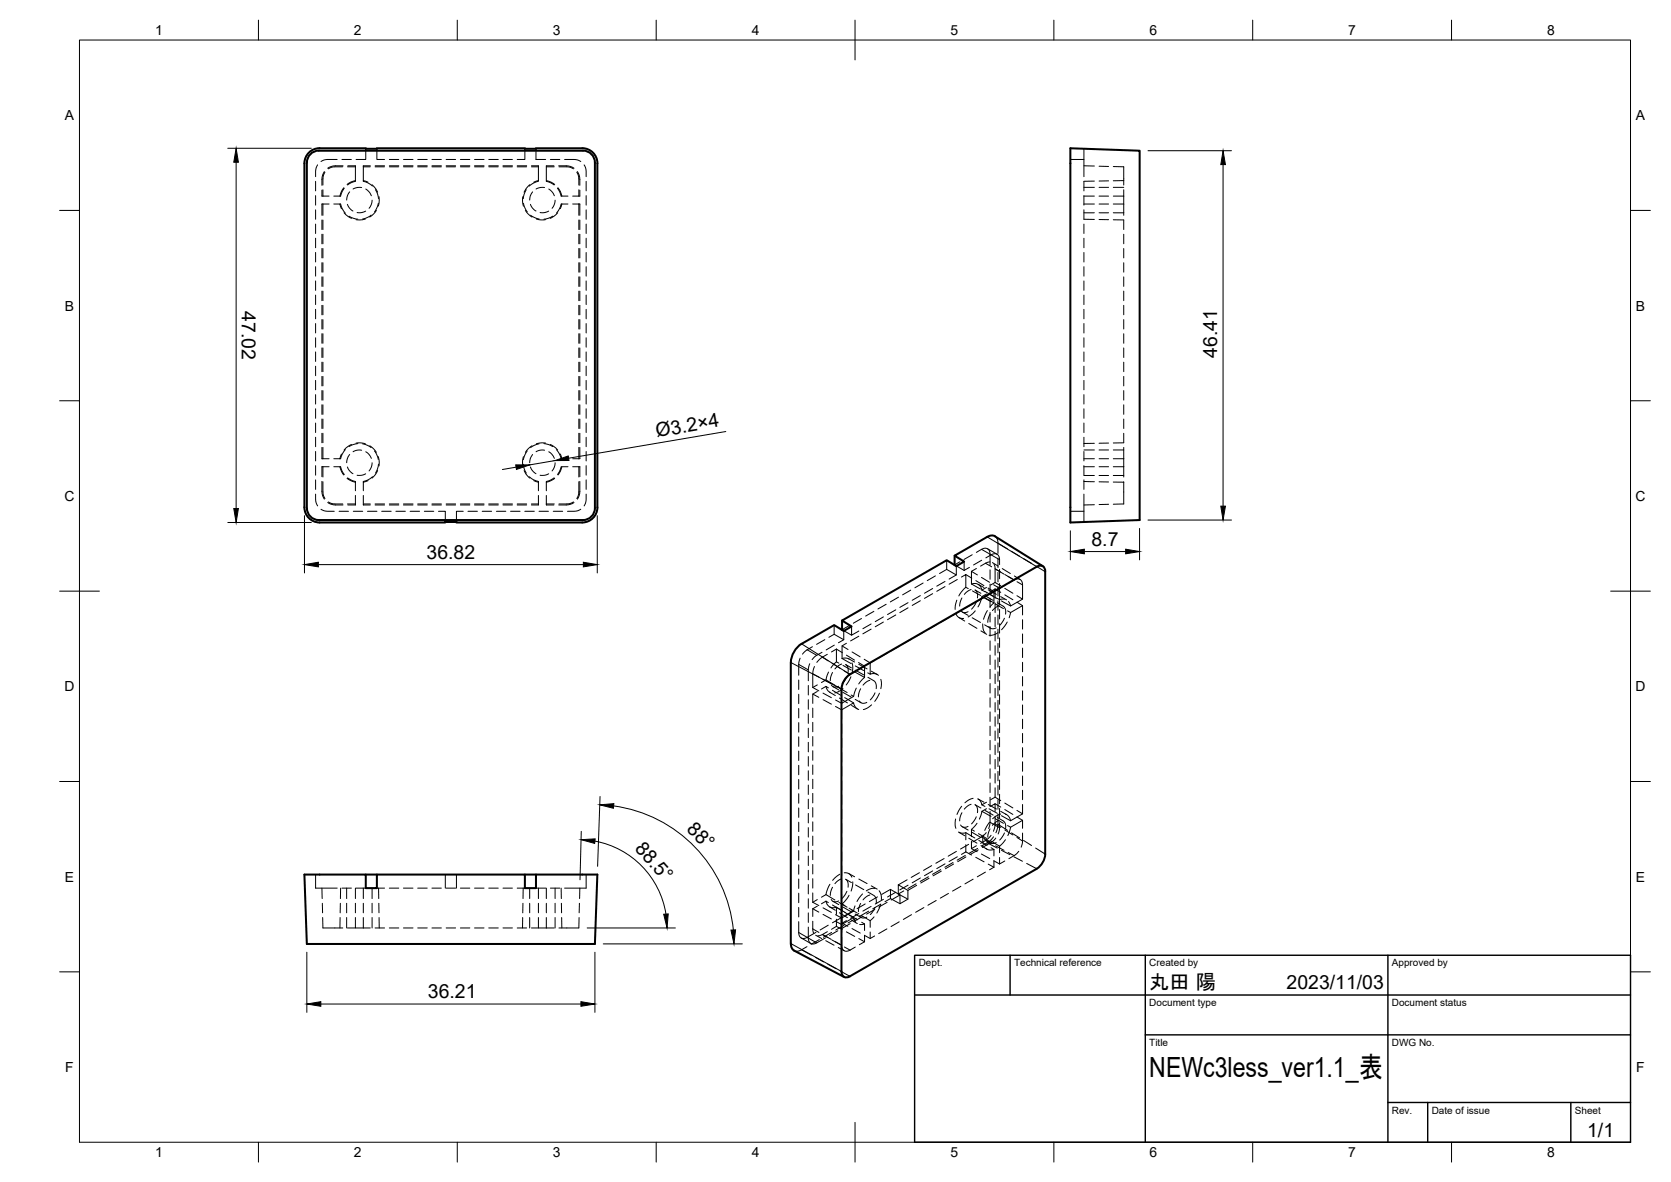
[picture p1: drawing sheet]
<svg xmlns="http://www.w3.org/2000/svg" width="420mm" height="297mm" viewBox="0 0 420 297" stroke-linecap="round" stroke-linejoin="round" font-family="sans-serif">
<defs><g id="words">
<text font-size="7" x="289" y="270.6">NEWc3less_ver1.1_表</text>
<text font-size="5.1" x="289" y="248.5">丸田 陽</text>
<g font-size="4.9">
<text x="60.8" y="78.3" transform="rotate(90 60.8 78.3)">47.02</text>
<text x="306.1" y="90" transform="rotate(-90 306.1 90)">46.41</text>
<text x="165.1" y="109.8" transform="rotate(-10 165.1 109.8)">Ø3.2×4</text>
<text x="274.4" y="137.1">8.7</text>
<text x="107.3" y="140.4">36.82</text>
<text x="172.4" y="208.6" transform="rotate(44 172.4 208.6)">88°</text>
<text x="159.5" y="213.3" transform="rotate(48 159.5 213.3)">88.5°</text>
<text x="107.6" y="250.9">36.21</text>
<text x="323.5" y="248.5">2023/11/03</text>
<text x="399.1" y="285.7">1/1</text>
</g>
<g font-size="3.5">
<text x="39" y="8.8">1</text>
<text x="89" y="8.8">2</text>
<text x="139" y="8.8">3</text>
<text x="189" y="8.8">4</text>
<text x="239" y="8.8">5</text>
<text x="289" y="8.8">6</text>
<text x="339" y="8.8">7</text>
<text x="389" y="8.8">8</text>
<text x="16.3" y="30.2">A</text>
<text x="411.3" y="30.2">A</text>
<text x="16.3" y="78">B</text>
<text x="411.3" y="78">B</text>
<text x="16.2" y="125.9">C</text>
<text x="411.2" y="125.9">C</text>
<text x="16.2" y="173.7">D</text>
<text x="411.2" y="173.7">D</text>
<text x="16.3" y="221.6">E</text>
<text x="411.3" y="221.6">E</text>
<text x="16.4" y="269.4">F</text>
<text x="411.4" y="269.4">F</text>
<text x="39" y="290.8">1</text>
<text x="89" y="290.8">2</text>
<text x="139" y="290.8">3</text>
<text x="189" y="290.8">4</text>
<text x="239" y="290.8">5</text>
<text x="289" y="290.8">6</text>
<text x="339" y="290.8">7</text>
<text x="389" y="290.8">8</text>
</g>
<g font-size="2.5">
<text x="231" y="242.9">Dept.</text>
<text x="255" y="242.9">Technical reference</text>
<text x="289" y="242.9">Created by</text>
<text x="350" y="242.9">Approved by</text>
<text x="289" y="252.8">Document type</text>
<text x="350" y="252.8">Document status</text>
<text x="289" y="262.9">Title</text>
<text x="350" y="262.9">DWG No.</text>
<text x="350" y="279.9">Rev.</text>
<text x="360" y="279.9">Date of issue</text>
<text x="396" y="279.9">Sheet</text>
</g>
</g></defs>
<!-- layer: Hidden -->
<g fill="none" stroke="#000" stroke-width=".25">
<path d="M92 37.4v2.7h-2.5M94.8 37.4v2.7h1.9M132 37.4v2.7h-2M134.8 37.4v2.7h2.4M272.5 37.4v7M79.4 45.6v2.4M79.4 49.2v2.3M79.4 52.7v2.4M79.4 56.3v2.4M79.4 59.9v2.4M79.9 41.4l-.2 .3a4.6 4.6 0 0 0-.3 2.7M80.9 47.8v1.5h1.8"/>
<path d="M80.9 55.3v2.4M80.9 58.9v2.4M81.2 47.7v1.6M81.2 51.3v2.8M81.2 55.3v2.4M81.2 58.9v2.4M81.6 43.1l-.3 .4a5.2 5.2 0 0 0-.4 3.1M81.7 43.3l-.2 .3a5 5 0 0 0-.3 2.9M82.7 51.3h-1.8v2.8M83.9 51.3h1.6l.4 1.2M83.9 49.3h1.6M84.8 40.1h-2.9l-1.2 .5"/>
<path d="M85.5 51.3h.1l.5 1.2 .7 1.1M86 40.1h2.3M86.2 41.9a5.6 5.6 0 0 0-3.4 .4l-.3 .1M86.3 41.7a5.5 5.5 0 0 0-3.9 .6M86.4 47.2l-.5 .9-.4 1.2M86.5 53.5l1 .9 .9 .5M86.6 47.3l-1 2h-.1M87.4 51.4l.4 .8 1 .8M87.4 41.9h2M87.5 41.7h1.9v.2M87.8 54.3l1 .5 1.2 .3M87.9 48.2l-.6 1.1-.1 1"/>
<path d="M89.4 41.9v3.7l-1.2 .4-.8 .5M89.4 45.4l-1.3 .4-.8 .6M90.9 47.1h-.9l-1.2 .4M91.4 41.9v3.5l1.1 .4M91.4 45.4v.2l1.1 .4 1.1 .7M91.4 41.9h1.7M91.9 55l-.8 .2h-1.6M91.9 53.1l-.9 .3h-1.2M92 47.5l.8 .7 .6 1M93.1 41.7h-1.7v.2M93.3 54.1l-.8 .5-1.3 .4M93.5 46.4l1 1 .5 .9"/>
<path d="M93.6 50.3l-.3 1.2-.5 .9M94.3 41.9h2.4M94.3 41.7h2.4M94.4 47.7l.5 1.1 .3 1.1M94.6 52.9l-.7 .9-.9 .7M95.1 51.1l-.2 .7-.7 1.4M95.3 49.4v1.6l-.2 .8M97.9 41.9h2.4M97.9 41.7h2.4M97.9 40.1h2.4M101.5 41.9h2.3M101.5 41.7h2.3"/>
<path d="M101.5 40.1h2.3M105 41.9h2.4M105 41.7h2.4M105 40.1h2.4M108.6 41.9h2.4M108.6 41.7h2.4M108.6 40.1h2.4M112.2 41.9h2.4M112.2 41.7h2.4M112.2 40.1h2.4M115.8 41.9h2.3M115.8 41.7h2.3"/>
<path d="M115.8 40.1h2.3M119.3 41.9h2.4M119.3 41.7h2.4M119.3 40.1h2.4M122.9 41.9h2.4M122.9 41.7h2.4M122.9 40.1h2.4M126.5 41.9h2.3M126.5 41.7h2.3M126.5 40.1h2.3M130 41.9h2.4M130 41.7h2.4"/>
<path d="M131.4 49.5v1.5l.2 .8M131.6 51.1l.5 1.3 .5 .8M132.1 52.9l.7 .9 1 .8M132.3 47.7l-.5 1.1-.2 1.1M133.2 46.4l-.9 1-.5 .9M133.4 51.4l.4 .8 1 .8M133.4 54.1l1.4 .7 .8 .2M133.6 41.7h1.8v3.7M133.6 41.9h1.8M133.9 48.2l-.6 1.1-.1 1M134.9 55l1.3 .3 1-.1M135.4 45.4l-1.2 .4"/>
<path d="M135.4 45.4v.2l-1.2 .4-1.1 .8M136.9 47.1h-.9l-1.2 .4M137.4 45.4l1.2 .4 .9 .6M137.4 41.9h2M138 53.1l-1 .3h-1.2M138 47.5l.8 .7 .6 1M138.4 40.1h2.4M139 54.3l-1.1 .5-1.1 .3M139.3 41.7h-1.9v3.9l1.1 .4 .8 .5M139.6 50.3l-.3 1.2-.5 .9M140.2 47.3l.5 .8 .4 1.2h.2M140.2 53.5l-1 .9-.9 .5"/>
<path d="M140.3 47.2l.6 .9 .4 1.2h1.5M140.5 41.7a5.5 5.5 0 0 1 3.8 .6M140.5 41.9a5.6 5.6 0 0 1 3.4 .4l.3 .1M141.3 51.3l-.4 1.1M141.3 51.3h-.2l-.4 1.2-.8 1.1M141.3 51.3h1.5M142 40.1h2.8l1.2 .5M144 51.3h1.8v2.8M145 43.3l.2 .3a5 5 0 0 1 .3 2.9M145.2 43.1l.2 .4a5.2 5.2 0 0 1 .4 3.1M145.5 47.7v1.6M145.5 51.3v2.8"/>
<path d="M145.5 55.3v2.4M145.5 58.9v2.4M145.8 47.8v1.5h-1.8M145.8 55.3v2.4M145.8 58.9v2.4M146.9 41.4l.1 .3a4.6 4.6 0 0 1 .4 2.7M147.4 45.6v2.4M147.4 49.2v2.3M147.4 52.7v2.4M147.4 56.3v2.4M147.4 59.9v2.4M269.1 40.1h3.4"/>
<path d="M272.5 51.3h2.7M272.5 49.3h2.7M272.5 49.2v2.3M272.5 52.7v2.4h2.7M272.5 56.3v2.4M272.5 59.9v2.4M272.5 41.7h2.7M272.5 53.5h2.7M272.5 47.1h2.7M275.2 45.5l-2.7 .1v2.4M276.4 51.3h2.3M276.4 49.3h2.3"/>
<path d="M276.4 41.8h2.3M276.4 53.5h2.3M276.4 47.1h2.3M276.4 55.2h2.3M278.7 45.5h-2.3M279.9 41.9h2.7v4.6M279.9 51.3h2.7M279.9 49.3h2.7M279.9 53.5h2.7M279.9 47.1h2.7M279.9 55.2l2.7 .1M282.6 45.4h-2.7"/>
<path d="M282.6 49.3v2M282.6 47.7v1.6M282.6 51.3v2.8M282.6 55.3v2.4M282.6 58.9v2.4M79.4 63.4v2.4M79.4 67v2.4M79.4 70.6v2.4M79.4 74.2v2.3M79.4 77.7v2.4M80.9 62.4v2.4M80.9 66v2.4"/>
<path d="M80.9 69.6v2.4M80.9 73.2v2.4M80.9 76.7v2.4M81.2 62.4v2.4M81.2 66v2.4M81.2 69.6v2.4M81.2 73.2v2.4M81.2 76.7v2.4M145.5 62.4v2.4M145.5 66v2.4M145.5 69.6v2.4M145.5 73.2v2.4"/>
<path d="M145.5 76.7v2.4M145.8 62.4v2.4M145.8 66v2.4M145.8 69.6v2.4M145.8 73.2v2.4M145.8 76.7v2.4M147.4 63.4v2.4M147.4 67v2.4M147.4 70.6v2.4M147.4 74.2v2.3M147.4 77.7v2.4M272.5 63.4v2.4"/>
<path d="M272.5 67v2.4M272.5 70.6v2.4M272.5 74.2v2.3M272.5 77.7v2.4M282.6 62.4v2.4M282.6 66v2.4M282.6 69.6v2.4M282.6 73.2v2.4M282.6 76.7v2.4M79.4 81.3v2.4M79.4 84.9v2.4M79.4 88.4v2.4"/>
<path d="M79.4 92v2.4M79.4 95.6v2.4M79.4 99.2v2.3M80.9 80.3v2.4M80.9 83.9v2.4M80.9 87.4v2.4M80.9 91v2.4M80.9 94.6v2.4M80.9 98.2v2.3M81.2 80.3v2.4M81.2 83.9v2.4M81.2 87.4v2.4"/>
<path d="M81.2 91v2.4M81.2 94.6v2.4M81.2 98.2v2.3M145.5 80.3v2.4M145.5 83.9v2.4M145.5 87.4v2.4M145.5 91v2.4M145.5 94.6v2.4M145.5 98.2v2.3M145.8 80.3v2.4M145.8 83.9v2.4M145.8 87.4v2.4"/>
<path d="M145.8 91v2.4M145.8 94.6v2.4M145.8 98.2v2.3M147.4 81.3v2.4M147.4 84.9v2.4M147.4 88.4v2.4M147.4 92v2.4M147.4 95.6v2.4M147.4 99.2v2.3M272.5 81.3v2.4M272.5 84.9v2.4M272.5 88.4v2.4"/>
<path d="M272.5 92v2.4M272.5 95.6v2.4M272.5 99.2v2.3M282.6 80.3v2.4M282.6 83.9v2.4M282.6 87.4v2.4M282.6 91v2.4M282.6 94.6v2.4M282.6 98.2v2.3M79.4 102.7v2.4M79.4 106.3v2.4M79.4 109.9v2.4"/>
<path d="M79.4 113.5v2.3M79.4 117v2.4M80.9 112.4v2.9h1.8M80.9 101.7v2.4M80.9 105.3v2.4M80.9 108.9v2.4M81.2 101.7v2.4M81.2 105.3v2.4M81.2 108.9v2.4M81.2 112.4v2.9M81.2 117.3v2.6M82.7 117.3h-1.8v2.5"/>
<path d="M83.9 117.3h1.6l.4 1.2 .5 .9M85.5 117.3h.1l.4 1.2 .6 .7M85.9 114.1l-.4 1.2h-1.6M86.8 113l-.7 1.1-.5 1.2h-.1M87.4 117.4l.4 .8 1 .8M87.9 114.2l-.6 1.1-.1 1M88.4 111.7l-1.4 .9-.5 .5M89.5 111.4l1-.1 1.4 .2M90 111.5l-1.2 .2-1.1 .5M90.9 113.1h-.9l-1.2 .4M91.2 111.5l1.3 .5 .8 .5M91.9 119.1l-.9 .3h-1.2"/>
<path d="M92 113.5l.8 .7 .6 1M93 112l.9 .7 .7 1M93.6 116.3l-.3 1.2-.5 .8M93.7 119.8l-1.2 .8-1.1 .4v.2M94.1 113.3l.6 .8 .4 1.4M95 118.2l-.5 1-1 .9M95.1 114.8l.2 .7v1.6M95.2 116.7l-.3 1.1-.5 1.1M131.6 116.7l.2 1.1 .5 1.1M131.6 114.8l-.2 .7v1.6M131.8 118.3l.5 .9 .9 .9M132.6 113.3l-.5 .8-.5 1.4"/>
<path d="M133.1 119.8l1.1 .8 1.2 .4v.2M133.4 117.4l.4 .8 1 .8M133.8 112l-1 .7-.7 1M133.9 114.2l-.6 1.1-.1 1M135.6 111.5l-1.4 .5-.8 .5M136.8 111.5l1.1 .2 1.1 .5M136.9 113.1h-.9l-1.2 .4M137.2 111.4l-1-.1-1.3 .2M138 119.1l-1 .3h-1.2M138 113.5l.8 .7 .6 1M138.3 111.7l.9 .5 1 .9M139.6 116.3l-.3 1.2-.5 .8"/>
<path d="M139.9 113l.8 1.1 .4 1.2h.2M140.9 114.1l.4 1.2M141.3 117.3h-.2l-.4 1.2-.5 .7M141.3 115.3h1.5M142.8 117.3h-1.5l-.4 1.2-.6 .9M144 117.3h1.8v2.5M145.5 101.7v2.4M145.5 105.3v2.4M145.5 108.9v2.4M145.5 112.4v2.9M145.5 117.3v2.6M145.8 112.4v2.9h-1.8"/>
<path d="M145.8 101.7v2.4M145.8 105.3v2.4M145.8 108.9v2.4M147.4 102.7v2.4M147.4 106.3v2.4M147.4 109.9v2.4M147.4 113.5v2.3M147.4 117v2.4M272.5 115.3h2.7M272.5 117.3h2.7M272.5 102.7v2.4M272.5 106.3v2.4"/>
<path d="M272.5 109.9v2.4M272.5 113.5v2.3M272.5 117v2.4M272.5 119.5h2.7M272.5 113.1h2.7M275.2 111.4h-2.7M276.4 115.3h2.3M276.4 117.3h2.3M276.4 119.5h2.3M276.4 113.1h2.3M278.7 111.3l-2.3 .1M279.9 115.3h2.7"/>
<path d="M279.9 117.3h2.7M279.9 119.5h2.7M279.9 113.1h2.7M282.6 115.3v2M282.6 101.7v2.4M282.6 105.3v2.4M282.6 108.9v2.4h-2.7M282.6 112.4v2.9M282.6 117.3v2.6M79.4 124.2a4.4 4.4 0 0 0 .5 2.9M79.4 120.6v2.4M80.7 128l.3 .2a5.2 5.2 0 0 0 3.1 .3"/>
<path d="M80.9 121a6.7 6.7 0 0 0 .4 4l.3 .4M81.2 121.1v3l.5 1.2M82.4 126.3l.4 .2a6.2 6.2 0 0 0 3.5 .4M82.5 126.1l.3 .2a5.6 5.6 0 0 0 3.4 .3M85.3 128.5h2.3M87.3 120.2l.8 .6 1.3 .4M87.4 126.6h2M87.4 120.1l2 .9v.2M88.8 128.5h2.4M89.4 124.5v2.4h-1.9M89.4 121.2v2.1M91.4 124.5v2.1"/>
<path d="M92.4 128.5h2.4M92.5 120.8l-1.1 .4v2.1M93.1 126.6h-1.7v.3h1.7M94.3 126.9h2.4M94.3 126.6h2.4M96 128.5h2.4M97.9 126.9h2.4M97.9 126.6h2.4M99.5 128.5h2.4M101.5 126.9h2.3M101.5 126.6h2.3M103.1 128.5h2.4"/>
<path d="M105 126.9h2.4M105 126.6h2.4M106.7 128.5h2.4M108.6 126.9h2.4M108.6 126.6h2.4M110.3 128.5h1.7v2.7M112.2 126.9h2.4M112.2 126.6h2.4M115.8 126.9h2.3M115.8 126.6h2.3M116.5 128.5h-1.7v2.7M117.7 128.5h2.3"/>
<path d="M119.3 126.9h2.4M119.3 126.6h2.4M121.2 128.5h2.4M122.9 126.9h2.4M122.9 126.6h2.4M124.8 128.5h2.4M126.5 126.9h2.3M126.5 126.6h2.3M128.4 128.5h2.4M130 126.9h2.4M130 126.6h2.4M132 128.5h2.3"/>
<path d="M133.6 126.6h1.8M134.2 120.8l1.2 .4M135.4 121.2v2.1M135.4 124.5v2.4h-1.8M135.5 128.5h2.4M137.4 121.2v2.1M137.4 124.5v2.4h1.9M137.4 126.6h2M139.1 128.5h2.4M139.3 120.1l-1.9 .9v.2M139.5 120.2l-.9 .6-1.2 .4M144.2 126.1l-.3 .2a5.6 5.6 0 0 1-3.4 .3"/>
<path d="M144.3 126.3l-.4 .2a6.2 6.2 0 0 1-3.4 .4M145.5 121.1v3l-.5 1.2M145.8 121a6.7 6.7 0 0 1-.4 4l-.2 .4M146 128l-.3 .2a5.2 5.2 0 0 1-3 .3M147.4 124.2a4.4 4.4 0 0 1-.5 2.9M147.4 120.6v2.4M244.5 139.4l-2.1 1.2M245.5 138.8a4.1 4.1 0 0 1 2.3-1l.5 .1 .5 .7 .1 3.4M248.3 137.9l2.4 1.4M250.2 134.8l.6 .9 .1 3.4M269.1 128.5h3.4M272.5 124.2v7"/>
<path d="M272.5 121l2.7 .1M272.5 120.6v2.4M275.2 126.8l-2.7 .1M276.4 121.1h2.3M278.7 126.7l-2.3 .1M279.9 121.1l2.7 .1M282.6 121.1v5.5l-2.7 .1M209.7 157.1v2.3l2.5 1.4M209.7 159.4l-1.3 .8M212.2 158.6v2.2l-1.4 .7M212.2 158.5l1.9 1.1M213.5 157.2l-1.8 1"/>
<path d="M214.1 157.4v2.2l1.8-1M215.9 159.9l-2 1.2M216.6 155.4l-2 1.2M219 156.8l-2 1.2M219 158.1l-2 1.2M219.7 153.6l-2 1.2M222.1 156.3l-2 1.2M222.1 155l-2 1.2M222.8 151.9l-2.1 1.1M225.2 153.3l-2 1.1M225.2 154.5l-2 1.2M225.9 150.1l-2 1.2"/>
<path d="M228.3 151.5l-2 1.1M228.3 152.7l-2 1.3M229 148.3l-2.1 1.2M231.4 151l-2 1.2M231.4 149.7l-2 1.2M232.1 146.5l-2.1 1.2M232.3 158.8l-2.1 1.2M234.5 149.2l-2 1.2M234.5 147.9l-2 1.2M235.2 144.7l-2 1.2M235.4 157l-2.1 1.2M237.6 146.1l-2.1 1.2"/>
<path d="M237.6 147.4l-2.1 1.2M238 140.8v2.3l-1.8 1M238 143.1l2.5 1.4M238.5 155.3l-2.1 1.1M240.4 154.3l.6 .8 1.3 .3M240.5 142.3v2.2l-1.9 1M240.5 142.2l1.9 1.1M240.6 150.8l-.4 2.3M240.7 145.6l-2.1 1.2M241.1 155.2l1.5 .9M241.3 141.2l-1.3 .8M241.5 153.4a1.29 1.29 0 0 0 1.9 .3"/>
<path d="M241.6 153.5l-2.1 1.2M241.7 145l1.1-.6v3.2M241.9 150.3l-.5 1.1-.1 .9M242 153.8l1.4 .9M242.4 141.1v2.2M242.8 144.4l1.5 .9M243.5 147.9l-.7-.3-1.2 1.3-.5 .9M243.6 156.7l2 1.2M243.8 142.6l-1.4 .7M244.2 148.2l-.9 .4-.8 .8M244.3 146.8a1.89 1.89 0 0 1 2.6 1.5M244.3 146.8l2.2 1.2"/>
<path d="M244.3 143.6l1.5 .9M244.5 155.2l2 1.2M244.5 148.5l2.1 1.2M244.7 151.7l-2.1 1.2M245.2 148.3l1.4 .8M245.2 148.3l.5 .8 .1 1.2M245.2 153.5l-1.8 1.6M245.4 145.9l2 1.3M245.5 151.3l-1.2 1.8M245.5 142.9l-1.2 .7v3.2M245.9 146.8l1.5 .8M246.7 158.5l1.4 .9"/>
<path d="M246.8 145.1l2 1.2M246.8 140.8l-2 1.2M246.9 148.3l.7 .4M247.1 156.8l.1 1.4 .5 .9M247.6 157l1.4 .9M247.6 148.6l2.1 1.2M247.6 150.2l2.3 1.3M247.6 149.7l2.1 1.2M247.8 149.9l-2.1 1.2M247.9 140.2a4.2 4.2 0 0 1 2.3-1.1l.5 .2 .5 .7 .1 1.9M248.1 147.6l-1.2 .7M248.1 149.3l-1.2 .6"/>
<path d="M248.3 153.4l-1 2.2M248.4 147.8l1.5 .9M248.5 148.2l2 1.2M248.6 157.4a1.29 1.29 0 0 0 1.9 .4M248.7 149.3l2.1 1.1M248.9 154.4l-.4 1.1-.1 .9M248.9 141.2a4.3 4.3 0 0 0-2.4 1.1M248.9 143.2v2.4M248.9 146.8v2.3M248.9 150.3v2.4M248.9 153.9v2.4M248.9 157.5v2.4"/>
<path d="M249.2 151.2l-2.3-1.3-.5 1.7-.5 .9M249.5 141.4l1.5 .9M249.8 146.9l1.5 1 1.3-.8M249.9 151.5l-1 1M249.9 148.7v2.8M249.9 148.7l-1.1 .6M249.9 141.8l.3 .7v3.9M250.2 146.4l-1.1 .6M250.2 148v2.4M250.2 151.6v2.3M250.2 155.1v2.4M250.2 158.7v2.4"/>
<path d="M250.2 148l-1.1 .7M250.2 148l1.4 .9M250.2 146.4l1.4 .8M250.2 151.8l2.1 1.1M250.7 150.4l.6 .3 1.3-.1M250.8 151.5l1.4 .8M250.9 159l-1.2 .6h-1M250.9 140.3v2.3M250.9 143.8v2.4M250.9 147.4v2.4M250.9 151v2.4M250.9 154.5v2.4"/>
<path d="M250.9 158.1v2.4M251.3 152.2l-.9 .5-.9 .7M251.3 143.1v2.3M251.3 146.6v5.4M251.3 153.2v2.3M251.3 156.7v2.4M251.6 149.9l1.5 .9M251.8 151l2.3 1.3M252 142.9l2 1.2M252.3 152.4l.5 .8v1.1M252.6 155.4l-1.2 1.7M252.6 149.5l2.1 1.2"/>
<path d="M252.6 147.9l2.1 1.2M253.3 156.3l-1.5 1.9M253.3 153.5l.8 .4M253.7 146.5a4 4 0 0 1 2.2-1l.8 .3 .4 .8v4l-3 1.7-.5-1.1M254.1 153.9l-.4 1.3M255.1 144.7l1.4 .9M255.7 151.3l1.4 .9M255.7 149.7l1.4 .9M257.1 152.2l-3 1.7M257.1 152.2v2.3M257.1 155.7v2.4M257.1 159.3v2.4"/>
<path d="M200.8 170.9v2.4M200.8 174.5v2.3M200.8 178v2.4M201.2 165.4l-.3 1.2-.1 3.1M203.2 172.3v2.4M203.2 175.8v2.4M203.2 179.4v2.4M203.6 166.8l-.3 1.2-.1 3.1M204.3 162.5l-1.7 1-.8 .9M204.4 178v2.3M204.4 174.4l1.5 .8M204.4 172.8l1.5 .8"/>
<path d="M204.8 167.5l-.4 1.4v3.9M205.5 173.8l-1.1 .6v2.4M205.5 172.1l-1.1 .7M206.7 163.9l-1.7 1-.8 .9M206.9 175.8l2.1 1.2M206.9 174.2l2.1 1.1M207.4 160.7l-2.1 1.2M207.7 172.5l.5 1.1 .5 .4M207.7 170.9l2.2 1.3M207.7 170.9l-1.2 .6M207.7 172.5l-1.2 .7M207.7 172.5l.6 .4"/>
<path d="M208 164.4l-1.6 1-1 1.1M208.3 168.9l-.6 2M208.6 173.9l1.4 .9M209 172.1a1.29 1.29 0 0 0 1.9 .4M209.3 173.5l2 1.2M209.3 169l-.4 1.2-.1 .9M209.4 172.5l1.5 .9M209.8 162.1l-2.1 1.2M210.1 177.5l1.5 .9M210.1 175.9l1.5 .8M210.3 166.3l-1.4 1.6M210.3 163.1l-1.2 .7"/>
<path d="M210.3 163.1v3.2M210.3 163.1l1.5 .9M210.3 166.3l.6 .4M210.9 172.8l2.1 1.2M211.1 175.4l2 1.2M211.6 178.4v2.3M211.6 166.9l-.8 .4-.9 .8M211.7 165.5l.9-.1 .9 .3M211.7 165.5l2.3 1.3M211.7 162.3l1.5 .9M211.9 174l2.1 1.2M212 173l-1.2 .8-.9 .3"/>
<path d="M212 167.2l2.1 1.2M212 171.6l-.4 1.2v3.9l3-1.7M212.4 175.3l2.2 1.3M212.6 167l1.5 .8M212.7 167l.5 .9v1.1M212.8 161.7l-1.1 .6v3.2M212.8 164.6l2.1 1.3M212.9 170l-1.1 1.8M213.4 165.6l1.5 .8M214 170.1l-1.2 2M214 174.7l.6 .3M214.1 177.3l1.5 .8"/>
<path d="M214.2 166.6l.2 1-.1 1.3M214.2 163.8l2.1 1.3M215 175.8l1.5 .8M215.1 167.4l2 1.1M215.1 168.7l-1.7 1-.8 .9M215.1 169l2.3 1.2M215.1 168.4l2.1 1.2M215.3 172.9l-.7 2.1M215.9 166.5l1.5 .9M215.9 178.3l-.8-.5-.5-1.2-3 1.8M215.9 166.9l2.1 1.2M216.1 176.2a1.29 1.29 0 0 0 1.9 .3"/>
<path d="M216.4 173.1l-.5 1.1-.1 .9M217.3 165.7l1.5 .9M217.4 170.2l-1.5 1.7M217.4 167.4v2.8M217.4 167.4l-1.3 .8M218.2 169.1l.6 .3M218.2 170.2l1.5 .9M218.7 171l-.9 .4-.8 .8M218.8 166.6v2.8l1.2-.1 .9 .4M219.1 168.7l1.5 .8M219.1 177.1l-.9 .8-1.1 .4M219.8 171.1l.5 .8v1.2"/>
<path d="M219.9 166l-1.1 .6M220 174.1l-1.2 1.8M221.1 174.2l-1.2 2.1M221.5 170.7l.1 1.2-.1 1.2M223 164.2l-2.1 1.2M226.1 162.4l-2.1 1.2M229.2 160.6l-2.1 1.2M248.9 161.1v2.3M248.9 164.6v2.4M248.9 168.2v2.4M248.9 171.8v2.3M248.9 175.4v2.3"/>
<path d="M248.9 178.9v2.4M250.2 162.3v2.3M250.2 165.8v2.4M250.2 169.4v2.4M250.2 173v2.4M250.2 176.6v2.3M250.9 161.7v2.4M250.9 165.3v2.3M250.9 168.8v2.4M250.9 172.4v2.4M250.9 176v2.4M250.9 179.6v2.3"/>
<path d="M251.3 160.3v2.4M251.3 163.9v2.4M251.3 167.5v2.3M251.3 171v2.4M251.3 174.6v2.4M251.3 178.2v2.4M257.1 162.9v2.4M257.1 166.4v2.4M257.1 170v2.4M257.1 173.6v2.4M257.1 177.2v2.3M200.8 181.6v2.4"/>
<path d="M200.8 185.2v2.4M200.8 188.8v2.3M200.8 192.3v2.4M200.8 195.9v2.4M200.8 199.5v2.4M203.2 183v2.4M203.2 186.5v2.4M203.2 190.1v2.4M203.2 193.7v2.4M203.2 197.3v2.4M204.4 181.5v2.4M204.4 185.1v2.4"/>
<path d="M204.4 188.7v2.4M204.4 192.2v2.4M204.4 195.8v2.4M204.4 199.4v2.4M211.6 181.9v2.4M211.6 185.5v2.4M211.6 189.1v2.3M211.6 192.6v2.4M211.6 196.2v2.4M211.6 199.8v2.3M248.9 182.5v2.4M248.9 186.1v2.3"/>
<path d="M248.9 189.6v2.4M248.9 193.2v2.4M248.9 196.8v2.4M250.2 180.1v2.4M250.2 183.7v2.4M250.2 187.3v2.4M250.2 190.8v2.4M250.2 194.4v2.4M250.2 198v2.3M250.9 183.1v2.4M250.9 186.7v2.4M250.9 190.3v2.3"/>
<path d="M250.9 193.9v2.3M250.9 197.4v2.4M251.3 181.7v2.4M251.3 185.3v2.4M251.3 188.9v2.4M251.3 192.5v2.3M251.3 196v2.4M251.3 199.6v2.4M257.1 180.7v2.4M257.1 184.3v2.4M257.1 187.9v2.4M257.1 191.4v2.4"/>
<path d="M257.1 195v2.4M257.1 198.6v2.4M79.4 219.8v3.4h5.4M112 219.8v3.4M114.8 219.8v3.4M147.4 219.8v3.4h-5.4M200.8 203v2.4M200.8 206.6v2.4M200.8 210.2v2.4M200.8 213.7v2.4M200.8 217.3v2.4M203.2 200.8v2.4"/>
<path d="M203.2 204.4v2.4M203.2 208v2.4M203.2 211.6v2.3M203.2 215.1v2.4M203.2 218.7v2.4M204.4 203v2.3M204.4 206.5v2.4M204.4 210.1v2.4M204.4 213.7v2.4M204.4 217.2v2.4M211.2 219.7l-1.8 1.5M211.6 203.4v2.3"/>
<path d="M211.6 206.9v2.4M211.6 210.5v2.4M211.6 214.1v2.3M211.6 217.6v2.4M212.3 219.3l1.3 .3 .6 .8M213.4 219.5l1.5 .8M231.2 219.3l-2.1 1.2M234.3 217.5l-2.1 1.2M234.5 218.9l-2 1.2M236.5 218.5l-2 1.2M236.7 218.9l-2.1 1.2M237.4 215.8l-2.1 1.1"/>
<path d="M237.6 217.1l-2.1 1.2M239.6 216.8l-2 1.1M239.8 217.1l-2.1 1.2M240.3 205.8l-.1 1.4 .1 1M240.5 214l-2.1 1.2M240.7 215.3l-2.1 1.2M241 209.1l1 .3 .8-.1M241.1 209.2l1.5 .8M241.5 207.3a1.29 1.29 0 0 0 1.9 .4M241.8 202.6l-1.2 2.1M241.9 204.2l-.5 1.2-.1 .9M242 207.8l1.4 .8"/>
<path d="M242.7 215l-2 1.2M242.8 209.3l2.3 1.3M242.8 214.1l1.5 .8M242.8 209.3v1.8M242.8 212.3v1.8M242.8 214.1l-1.1 .6M242.9 215.4l-2.1 1.1M243.6 212.2l-2.1 1.2M243.6 210.6l2 1.3M244.2 202.1l-.9 .5-.8 .7M244.3 213.3l1.4 .7M244.3 208.4v1.9"/>
<path d="M244.3 211.4v1.9M244.3 208.4l.7 .5M244.5 209.2l2 1.2M244.7 200.6l-.9 .3-1.2 .8M245.2 202.2l1.4 .9M245.2 202.3l.5 .8 .1 1.1M245.3 215.4l2.1 1.2M245.5 205.3l-1.2 1.7M245.5 212.5l-1.2 .8M245.7 206.9l-1.4 1.5M245.8 213.2l-2 1.2M245.9 200.8l.5 .3 .5 1.2"/>
<path d="M245.9 200.8l1.5 .8M246 213.6l-2.1 1.2M246 209.5l2.1 1.2M246.1 211.2l2.1 1.2M246.7 212.5l1.4 .9M246.8 214.6l2.1 1.2M246.9 202.3l.7 .4M247.2 209.8l-.1 1.2 .1 1.2M247.6 211l1.4 .8M247.6 203.7l2.1 1.1M247.8 219.2l-2.1 1.2M247.9 213.2l.8 .4 1.2-.1"/>
<path d="M248 209.2l-.9 .9-2.5 1.5M248.1 203.2l-1.2 .7M248.1 201.6l-1.2 .7M248.5 217.2l1.4 .7M248.5 202.2l2 1.1M248.6 211.4a1.29 1.29 0 0 0 1.9 .3M248.7 203.2l2.1 1.2M248.8 206.6l-1.2 2.1M248.9 208.3l-.4 1.2-.1 .9M248.9 203.9v2.7l-.3 1.6M248.9 200.3v2.4M249.1 202.6l1.1-.6v1.9"/>
<path d="M249.1 211.3l2.2 1.3M249.2 205.2l-2.3-1.3-.6 2M249.2 209.9l-1 1.1-1.7 .9M249.2 213l.7 .5M249.8 210.3l-.8 1-2.2 1.3M249.9 216.3l1.4 .8M249.9 213.5v1.6M249.9 216.3v1.6M249.9 217.9l-1.1 .7M250.2 205.1a7.4 7.4 0 0 1-.2 3.4l-.2 .4M250.2 200.3l-1.1 .7M250.2 200.3l1.4 .9"/>
<path d="M250.2 202l1.4 .8M250.2 205.7l2.1 1.2M250.4 210.6l-.8 .9-2.6 1.5M250.8 205.4l1.4 .9M250.9 204.6v3l-.5 1.7M250.9 201v2.4M251.3 206.2l-.9 .4-.9 .8M251.3 206.7v1.7l-.3 1.2M251.3 203.2v2.4M251.3 212.6v1.7M251.3 215.5v1.6M251.6 203.9l1.5 .8"/>
<path d="M251.6 204.6l-1.1 .4-.9 .7M251.8 205l2.3 1.3M252.3 206.3l.5 .9v1.1M252.6 209.3l-1.2 1.8M252.6 216.4l-1.3 .7M252.6 201.8l2.1 1.2M252.6 203.4l2.1 1.3M252.8 204.6l.8 .5 .5 1.2M252.8 211l-1.5 1.6M253.3 207.5l.8 .4M255.7 203.7l1.4 .8M255.7 205.3l1.4 .8"/>
<path d="M256.2 213.9l-.9 .9-1.6 1M257.1 206.1l-3 1.8-.7 2.1M257.1 209.3a6.9 6.9 0 0 1-.2 3.3l-.1 .3M257.1 202.2v2.3M257.1 206.1v2.1M257.1 204.5l-3 1.8M80.9 223.2l.1 2.6M81 227l.1 2.4M81.1 230.6l.1 2.6h5M85.5 230.6v2.6M85.6 227l-.1 2.4M85.6 223.2v2.6"/>
<path d="M86 223.2h2.3M87.2 223.2v2.6M87.2 227v2.4M87.2 230.6v2.6M87.4 233.2h2M89.4 230.6v2.6h2M89.4 223.2v2.6M89.4 227v2.4M89.5 223.2h2.5M91.4 223.2v2.6M91.4 227v2.4M91.4 230.6v2.6"/>
<path d="M91.4 233.2h1.7M93.6 223.2v2.6M93.6 227v2.4M93.6 230.6v2.6M94.3 233.2h2.4M94.8 223.2h1.9M95.2 223.2v2.6M95.2 227l.1 2.4M95.3 230.6l.1 2.6M97.9 233.2h2.4M97.9 223.2h2.4M101.5 233.2h2.3"/>
<path d="M101.5 223.2h2.3M105 233.2h2.4M105 223.2h2.4M108.6 233.2h2.4M108.6 223.2h2.4M112.2 233.2h2.4M112.2 223.2h2.4M115.8 233.2h2.3M115.8 223.2h2.3M119.3 233.2h2.4M119.3 223.2h2.4M122.9 233.2h2.4"/>
<path d="M122.9 223.2h2.4M126.5 233.2h2.3M126.5 223.2h2.3M130 233.2h2.4M130 223.2h2M131.4 230.6v2.6M131.5 227l-.1 2.4M131.6 223.2l-.1 2.6M133.2 223.2v2.6M133.2 227v2.4M133.2 230.6v2.6M133.6 233.2h3.8"/>
<path d="M134.8 223.2h2.4M135.4 223.2v2.6M135.4 227v2.4M135.4 230.6v2.6M137.4 223.2v2.6M137.4 227v2.4M137.4 230.6v2.6M137.4 233.2h2M138.4 223.2h2.4M139.6 223.2v2.6M139.6 227v2.4M139.6 230.6v2.6"/>
<path d="M141.1 223.2v2.6M141.2 227v2.4M141.2 230.6l.1 2.6M145.6 230.6l-.1 2.6h-5M145.7 227l-.1 2.4M145.8 223.2l-.1 2.6M200.8 231.6v2.7a1.29 1.29 0 0 0 .7 1.4 1.29 1.29 0 0 0 1.4-.1l2.3-1.3M200.8 220.9v2.4M200.8 224.5v2.4M200.8 228v2.4M201.5 235.7l2.4 1.4M202.9 237.9l-2 1.1-1.2-.1"/>
<path d="M203.2 233v2.7a1.29 1.29 0 0 0 .7 1.4 1.29 1.29 0 0 0 1.5-.2l2.2-1.2M203.2 222.3v2.3M203.2 225.9v2.3M203.2 229.4v2.4M204.4 231.5v2.4l.2 .7M204.4 220.8v2.4M204.4 224.4v2.3M204.4 228.4v1.9M204.4 228.4l1.5 .8M204.4 226.7l1.5 .9M205.1 235l1.5 .8M205.5 227.7l-1.1 .7"/>
<path d="M205.5 226.1l-1.1 .6M206 236.1l-2.1 1.2M206.9 229.8l2.1 1.1M206.9 228.1l2.1 1.2M207.6 236.4l2.1 1.1M207.7 226.5a1.87 1.87 0 0 0 2.6 1.5M207.7 224.8l2.2 1.4M207.7 226.5l-1.2 .6M207.7 224.8l-1.2 .7M207.7 226.5l.6 .3M208 234.1a4.4 4.4 0 0 1-2.3 1.1h-.1M208.3 232.5l-2.1 1.2"/>
<path d="M208.6 227.9l1.4 .9M208.7 222.2l-.5 .9-.5 1.7M209 226a1.29 1.29 0 0 0 1.9 .4M209.1 234.3l-2.1 1.2M209.3 227.4l2 1.2M209.3 223l-.4 1.1-.1 .9M209.4 226.5l1.5 .8M210.1 231.5l1.5 .8M210.1 229.9l1.5 .8M210.3 228l2.3 1.3M210.3 232.8l-1.2 .7M210.3 228v1.8"/>
<path d="M210.3 231v1.8M210.3 232.8l1.5 .8M210.7 233.9l-2.1 1.2M210.8 238.1l1.5 .8M210.9 226.8l2.1 1.2M211.1 229.4l2 1.2M211.4 230.7l-2.1 1.2M211.6 235.5v2a1.29 1.29 0 0 0 .6 1.4 1.29 1.29 0 0 0 1.5-.1l1.4-.8M211.6 221.2v2.4M211.6 224.8v2.4M211.6 228.4v2.3M211.6 232.3v2"/>
<path d="M211.6 220.9l-.8 .4-.9 .8M211.7 232l1.5 .8M211.7 227.2v1.8M211.7 230.2v1.8M211.7 227.2l.7 .4M211.9 227.9l2.1 1.2M212.2 232.5l-2.1 1.2M212.4 229.3l2.2 1.3M212.6 220.9l1.5 .9M212.7 221l.5 .8v1.2M212.8 234.2l2.1 1.1M212.8 231.4l-1.1 .6"/>
<path d="M212.9 224l-1.1 1.8M213.5 225l-.6 .9-1.2 1.3M213.5 228.2l2 1.2M213.6 229.9l2 1.2M213.8 232.1l-2.1 1.2M214 228.6l.6 .4M214.1 231.2l1.5 .9M214.2 233.3l2.1 1.2M214.4 221.6l-.4 2.3M214.5 228.9l-2.1 1.2M215 227.7l-.4 1.3-3 1.7M215 229.7l1.5 .9"/>
<path d="M215.1 222.4l2.1 1.2M215.1 231.7l-.5-1.1-3 1.7M215.3 230.8l-2.1 1.2M215.9 229.6l-2 1.2M215.9 235.9l1.5 .8M215.9 220.9l2.1 1.1M216.1 230.1a1.29 1.29 0 0 0 1.9 .4M216.4 227l-.5 1.2-.1 .9M216.6 230l2.2 1.4M216.7 231.8l.7 .4M216.9 230.3l-2.1 1.2M216.9 224.6l-1.4 2"/>
<path d="M217.4 232.2l-1.2 .1M217.4 232.2v1.6M217.4 236.7l-1.3 .7M217.6 227.2l-2.1 1.2M218.2 224.2l1.5 .8M218.4 229l-2.1 1.2M218.7 224.9l-.9 .4-.8 .9M218.8 234.2v1.6M219 227.8l-2 1.2M219.1 222.6l1.5 .8M219.8 225.1l.5 .8v1.1M219.8 230.4l-1 1v1.6"/>
<path d="M219.9 235.2l-1.1 .6-1.4-.7v1.6M220 228.5l-2.1 1.2M220 228.1l-1.2 1.7M220 223.3h-.9l-1.3 .6M220.6 225.4l-2 1.2M221 223.8l.5 .9 .1 1.4M221.4 227.3l-.9 2.2M221.5 227.2l-2.1 1.2M222.1 226l-2 1.2M223 233.4l-2.1 1.2M223.1 226.8l-2.1 1.2M223.9 225.8l-1.4 .8"/>
<path d="M223.9 225.8l2.4 1.3M223.9 223.5l2.4 1.4M223.9 223.5l-2.2 1.3M223.9 223.5v2.3M225.2 224.2l-2 1.2M225.9 224.7l2.4 1.3M226.1 231.7l-2.1 1.1M227.2 223.9l-1.3 .8M228.1 221.1l-2.2 1.3M228.3 223.8l-2.4-1.4v2.3M228.3 222.4l-2 1.2M229.2 229.9l-2.1 1.2"/>
<path d="M230.3 222.1l-2 1.2M230.5 222.5l-2.2 1.3v2.2l-2 1.1v-2.2l-2.2 1.3M231.4 220.6l-2 1.3M232.3 228.1l-2.1 1.2M233.4 220.3l-2 1.2M233.6 220.7l-2.1 1.2M235.4 226.3l-2.1 1.2M238.5 224.5l-2.1 1.2M241.6 222.7l-2.1 1.2M244.7 220.9l-2.1 1.2"/>
</g>
<!-- layer: Visible -->
<g fill="none" stroke="#000" stroke-width=".51">
<path d="M80.2 37.9h66.4M80.2 37.9a2.99 2.99 0 0 0-3 2.9M80.3 37.3h11.7v.1l54.4-.1M80.4 37.2a3.8 3.8 0 0 0-3.9 3.9v86.4a3.8 3.8 0 0 0 3.8 3.8h31.7v-.1l34.4 .1a3.8 3.8 0 0 0 3.8-3.8M146.4 37.2a3.8 3.8 0 0 1 3.8 3.9M146.6 37.9a2.99 2.99 0 0 1 3 2.9v86.9M269.1 37.3l17.5 .6v92.8l-17.5 .6zM77.2 40.9v86.8M150.2 41.1v86.4M77.2 127.7a2.99 2.99 0 0 0 3 3h66.4a2.99 2.99 0 0 0 3-3M240 139.6v2.4l.5 .2M211.7 155.9v2.3l.5 .3"/>
<path d="M262.2 142.3l-12-7.5-.7-.2-.8 .1-8.7 4.9 2.4 1.5-1.9 1.2-2.5-1.5-26.3 15.1 2.4 1.5-1.9 1.2-2.5-1.5-8.2 4.7a5.9 5.9 0 0 0-2.6 4.7v71.1l.3 .8 .5 .5 12.5 6.6M211.6 173.2v70.9a1.29 1.29 0 0 0 .6 1.4 1.29 1.29 0 0 0 1.5-.1l47-27.1 .9-.8 .7-1.1 .5-1.8M211.6 173.1l.5-1.8 .7-1 .9-.8 47-27.1a1.29 1.29 0 0 1 1.5-.1 1.29 1.29 0 0 1 .6 1.3v71M76.5 219.8h15.5v3.4h2.8v-3.4h37.2v3.4h2.8v-3.4h15.4l-.6 17.4h-72.4zM92 219.8h2.8M132 219.8h2.8"/>
</g>
<!-- layer: Visible Narrow -->
<path d="M248.2 134.9l12.5 7.5M198.8 166.5l12.8 6.7M201.5 161.8l12.2 7.7M198.8 237.1l12.8 7" fill="none" stroke="#000" stroke-width=".25"/>
<!-- layer: Hidden Narrow -->
<g fill="none" stroke="#000" stroke-width=".25">
<path d="M246.8 138.1l2.4 1.3M248.9 139.3l2.4 1.4M250.9 136.5l2.4 1.4M254.3 138.5l2 1.3M247.8 141.5l1.5 .9M250.2 142.9l1.4 .8M250.4 143.1l2 1.2M252.6 144.4l2.1 1.2M253.4 144.9l1.6 .9M255.7 146.2l1.4 .8M257.4 140.4l2 1.2M260.4 142.2l2.4 1.5"/>
<path d="M200.8 167l2.4 1.3M202.9 163.3l2.5 1.4M204.4 169.3l1.5 .8M206.8 165.1l1.4 1M206.9 170.7l2.1 1.1M209.3 166.7l2 1.3M210.1 172.4l1.5 .8M212.3 168.6l1.4 .9M246.8 210.3l2.4 1.4M247.8 211.2l1.5 .8M248.2 211.8l2.6 1.3M248.9 206.6l2.4 1.4"/>
<path d="M250.2 207l1.5 .9M250.3 212.6l2.2 1.1M250.9 207.1l2.4 1.6M251.8 213.7l2.1 1.1M252.6 208.6l2.1 1.2M253.5 214.2l1.5 .8M254.3 209.3l2.1 1.3M255 215.3l2.1 1.1M255.7 210.4l1.4 1M257.4 211.2l2 1.3M258.1 217l2.6 1.3M260.4 213.1l2.4 1.5"/>
<path d="M200.8 234.3l4.6 2.6M201.5 238.7l2.5 1.3M204.4 233.4l1.5 .9M206.8 234.9l1.4 .7M206.9 234.9l2.1 1.2M209.2 236.2l2.1 1.2M210.1 236.7l1.5 .8M212.3 238l1.4 .8M205 240.6l2.1 1.1M208.1 242.3l2.1 1.1M211.3 244l2.4 1.3"/>
</g>
<!-- layer: BORDER -->
<g fill="none" stroke="#000" stroke-width=".25">
<path d="M20 10.1h390v276.9h-390zM65 5.1v5M115 5.1v5M165 5.1v5M215 5.1v10M265 5.1v5M315 5.1v5M365 5.1v5M15 52.9h5M410 52.9h5M15 100.7h5M410 100.7h5"/>
<path d="M15 148.6h10M405 148.6h10M15 196.4h5M410 196.4h5M15 244.2h5M410 244.2h5M65 287v5M115 287v5M165 287v5M215 282.1v9.9M265 287v5M315 287v5"/>
<path d="M365 287v5"/>
</g>
<!-- layer: TITLEBLOCK -->
<path d="M230 240.1h180v46.9h-180zM230 250h180M254 240.1v9.9M288 240.1v46.9M349 240.1v46.9M288 260.1h122M349 277.1h61M359 277.1v9.9M395 277.1v9.9" fill="none" stroke="#000" stroke-width=".36"/>
<!-- layer: FD_Dimensions -->
<g fill="none" stroke="#000" stroke-width=".25">
<path d="M57.3 37.3h21M288.6 37.9h21M59.4 40.8v87M307.5 41.4v85.8M129.8 117.4l-3.5 .6M139.5 115.7l-6.3 1.1M182.5 108.4l-39.5 6.8M57.3 131.3h21M76.6 129.6v14.4M150.2 129.6v14.4M269.1 133.4v7.3M272.6 138.6h10.4"/>
<path d="M286.5 132.8v7.9M288.6 130.7h21M80.1 141.9h66.6M146.2 208.9l-.4 12.2M149.6 211.4a22.2 22.2 0 0 1 17.8 18.3M150.9 200.2l-.6 17.5M154.3 202.5a35 35 0 0 1 30.1 31.2M77.2 239.3v15.1M147.6 233.2h22.2M149.6 239.3v15.1M151.7 237.2h34.9M80.7 252.3h65.4"/>
</g>
<g fill="#000" stroke="#000" stroke-width=".25">
<path d="M59.4 37.3l.5 3.5h-1.1zM307.5 37.9l.6 3.5h-1.1zM129.7 116.8h3.5l-3.3 1.2zM139.5 115.7l3.4-1.1 .2 1.1zM58.8 127.8h1.1l-.5 3.5zM269.1 138.6l3.5-.6v1.2zM283 138l3.5 .6-3.5 .6zM307 127.2h1.1l-.6 3.5zM76.6 141.9l3.5-.6v1.2zM146.7 141.3l3.5 .6-3.5 .6zM146.1 211l3.5-.2-.1 1.1zM150.8 202.3l3.5-.3-.1 1.1z"/>
<path d="M166.9 229.8l1.1-.1-.3 3.5zM183.8 233.7h1.2l-.4 3.5zM77.2 252.3l3.5-.6v1.2zM146.1 251.7l3.5 .6-3.5 .6z"/>
</g>
<use href="#words"/>
</svg>
